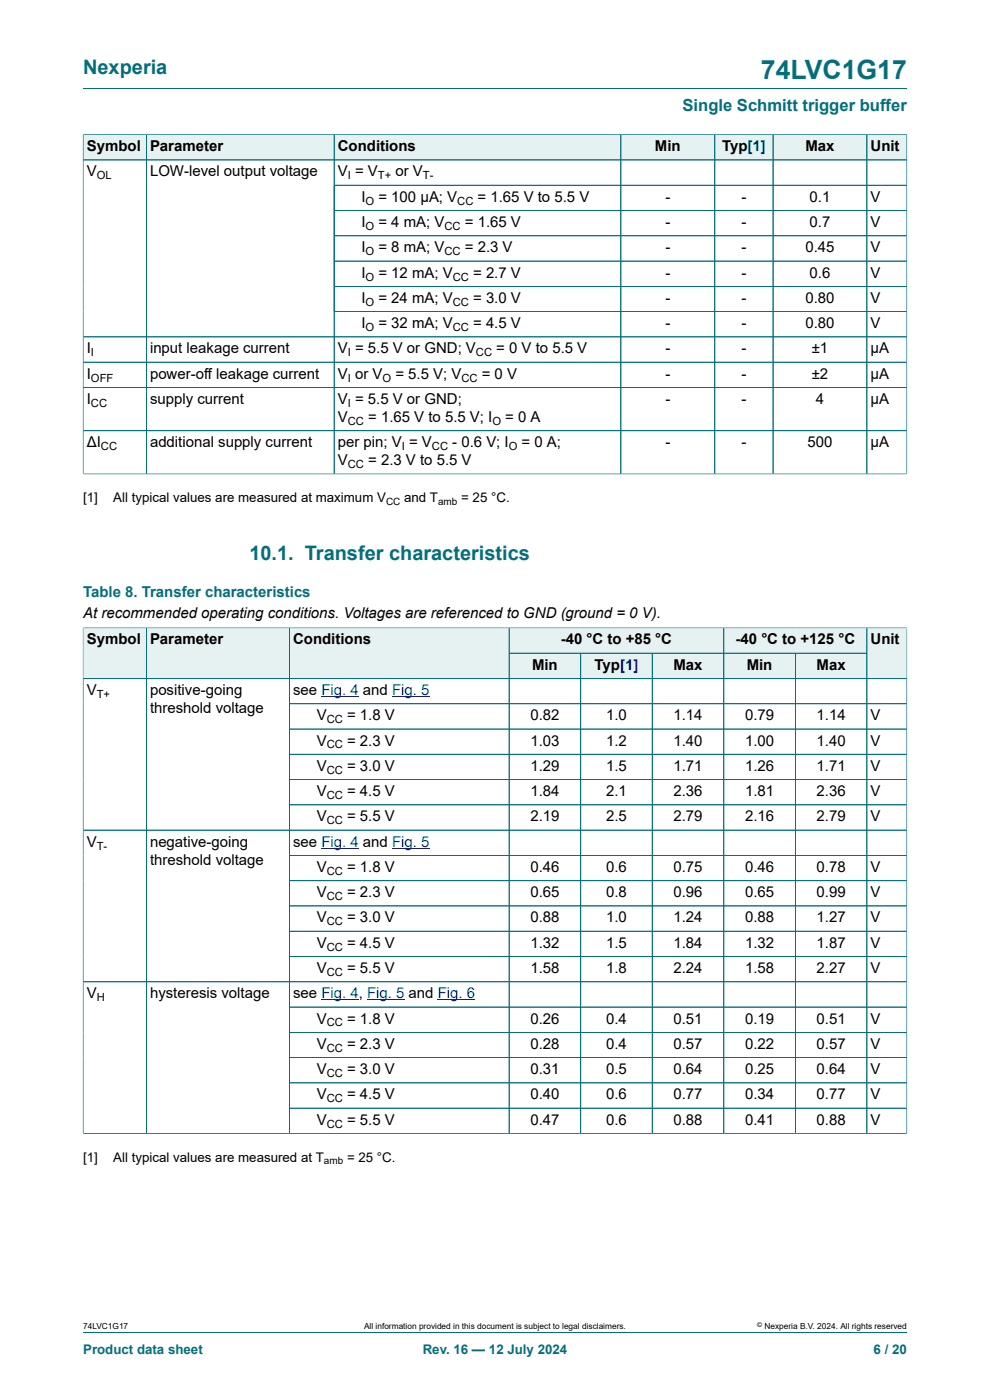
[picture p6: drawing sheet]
<svg xmlns="http://www.w3.org/2000/svg" width="210mm" height="297mm" viewBox="0 0 210 297" stroke-linecap="round" stroke-linejoin="round" font-family="sans-serif">
<defs><g id="words">
<text font-size="5.6" fill="#036f7b" x="161.4" y="16.8">74LVC1G17</text>
<g font-size="4.2" fill="#036f7b">
<text x="17.6" y="15.6">Nexperia</text>
<text x="52.9" y="118.9">10.1. Transfer characteristics</text>
</g>
<text font-size="3.5" fill="#036f7b" x="144.8" y="23.7">Single Schmitt trigger buffer</text>
<g font-size="3.2">
<text x="18.4" y="32.1">Symbol</text>
<text x="31.8" y="32.1">Parameter</text>
<text x="71.7" y="32.1">Conditions</text>
<text x="138.9" y="32.1">Min</text>
<text x="153.2" y="32.1">Typ[1]</text>
<text x="170.8" y="32.1">Max</text>
<text x="184.7" y="32.1">Unit</text>
<text x="18.4" y="37.4">V</text>
<text x="31.8" y="37.4">LOW-level output voltage</text>
<text x="71.7" y="37.4">V = V</text>
<text x="83.9" y="37.4">or V</text>
<text x="76.7" y="42.8">I</text>
<text x="80.3" y="42.8">= 100 μA; V</text>
<text x="101.3" y="42.8">= 1.65 V to 5.5 V</text>
<text x="141.1" y="42.8">-</text>
<text x="157.3" y="42.8">-</text>
<text x="171.7" y="42.8">0.1</text>
<text x="184.7" y="42.8">V</text>
<text x="76.7" y="48.2">I</text>
<text x="76.7" y="53.5">I</text>
<text x="80.3" y="48.2">= 4 mA; V</text>
<text x="80.3" y="53.5">= 8 mA; V</text>
<text x="98.6" y="48.2">= 1.65 V</text>
<text x="98.6" y="53.5">= 2.3 V</text>
<text x="141.1" y="48.2">-</text>
<text x="141.1" y="53.5">-</text>
<text x="157.3" y="48.2">-</text>
<text x="157.3" y="53.5">-</text>
<text x="170.8" y="53.5">0.45</text>
<text x="171.7" y="48.2">0.7</text>
<text x="184.7" y="48.2">V</text>
<text x="184.7" y="53.5">V</text>
<text x="76.7" y="58.9">I</text>
<text x="80.3" y="58.9">= 12 mA; V</text>
<text x="100.4" y="58.9">= 2.7 V</text>
<text x="141.1" y="58.9">-</text>
<text x="157.3" y="58.9">-</text>
<text x="171.7" y="58.9">0.6</text>
<text x="184.7" y="58.9">V</text>
<text x="76.7" y="64.3">I</text>
<text x="80.3" y="64.3">= 24 mA; V</text>
<text x="100.4" y="64.3">= 3.0 V</text>
<text x="141.1" y="64.3">-</text>
<text x="157.3" y="64.3">-</text>
<text x="170.8" y="64.3">0.80</text>
<text x="184.7" y="64.3">V</text>
<text x="76.7" y="69.6">I</text>
<text x="80.3" y="69.6">= 32 mA; V</text>
<text x="100.4" y="69.6">= 4.5 V</text>
<text x="141.1" y="69.6">-</text>
<text x="157.3" y="69.6">-</text>
<text x="170.8" y="69.6">0.80</text>
<text x="184.7" y="69.6">V</text>
<text x="18.4" y="75">I</text>
<text x="31.8" y="75">input leakage current</text>
<text x="71.7" y="75">V = 5.5 V or GND; V</text>
<text x="105.3" y="75">= 0 V to 5.5 V</text>
<text x="141.1" y="75">-</text>
<text x="157.3" y="75">-</text>
<text x="172.2" y="75">±1</text>
<text x="184.7" y="75">μA</text>
<text x="18.4" y="80.3">I</text>
<text x="31.8" y="80.3">power-off leakage current</text>
<text x="71.7" y="80.3">V or V</text>
<text x="83.9" y="80.3">= 5.5 V; V</text>
<text x="102.2" y="80.3">= 0 V</text>
<text x="141.1" y="80.3">-</text>
<text x="157.3" y="80.3">-</text>
<text x="172.2" y="80.3">±2</text>
<text x="184.7" y="80.3">μA</text>
<text x="18.4" y="85.7">I</text>
<text x="31.8" y="85.7">supply current</text>
<text x="71.7" y="85.7">V = 5.5 V or GND;</text>
<text x="71.7" y="89.5">V</text>
<text x="78.1" y="89.5">= 1.65 V to 5.5 V; I</text>
<text x="107.2" y="89.5">= 0 A</text>
<text x="141.1" y="85.7">-</text>
<text x="157.3" y="85.7">-</text>
<text x="173" y="85.7">4</text>
<text x="184.7" y="85.7">μA</text>
<text x="18.4" y="94.9">ΔI</text>
<text x="31.8" y="94.9">additional supply current</text>
<text x="71.7" y="94.9">per pin; V = V</text>
<text x="95.9" y="94.9">- 0.6 V; I</text>
<text x="110.6" y="94.9">= 0 A;</text>
<text x="141.1" y="94.9">-</text>
<text x="157.3" y="94.9">-</text>
<text x="171.3" y="94.9">500</text>
<text x="184.7" y="94.9">μA</text>
<text x="71.7" y="98.7">V</text>
<text x="78.1" y="98.7">= 2.3 V to 5.5 V</text>
<text x="17.6" y="131.1">At recommended operating conditions. Voltages are referenced to GND (ground = 0 V).</text>
<text x="18.4" y="136.7">Symbol</text>
<text x="31.8" y="136.7">Parameter</text>
<text x="62.2" y="136.7">Conditions</text>
<text x="119" y="136.7">-40 °C to +85 °C</text>
<text x="156" y="136.7">-40 °C to +125 °C</text>
<text x="184.7" y="136.7">Unit</text>
<text x="112.9" y="142.1">Min</text>
<text x="126.1" y="142.1">Typ[1]</text>
<text x="142.9" y="142.1">Max</text>
<text x="158.4" y="142.1">Min</text>
<text x="173.2" y="142.1">Max</text>
<text x="18.4" y="147.4">V</text>
<text x="31.8" y="147.4">positive-going</text>
<text x="62.2" y="147.4">see Fig. 4 and Fig. 5</text>
<text x="31.8" y="151.2">threshold voltage</text>
<text x="67.2" y="152.8">V</text>
<text x="73.6" y="152.8">= 1.8 V</text>
<text x="112.5" y="152.8">0.82</text>
<text x="128.6" y="152.8">1.0</text>
<text x="142.9" y="152.8">1.14</text>
<text x="158" y="152.8">0.79</text>
<text x="173.2" y="152.8">1.14</text>
<text x="184.7" y="152.8">V</text>
<text x="67.2" y="158.2">V</text>
<text x="73.6" y="158.2">= 2.3 V</text>
<text x="112.5" y="158.2">1.03</text>
<text x="128.6" y="158.2">1.2</text>
<text x="142.9" y="158.2">1.40</text>
<text x="158" y="158.2">1.00</text>
<text x="173.2" y="158.2">1.40</text>
<text x="184.7" y="158.2">V</text>
<text x="67.2" y="163.5">V</text>
<text x="73.6" y="163.5">= 3.0 V</text>
<text x="112.5" y="163.5">1.29</text>
<text x="128.6" y="163.5">1.5</text>
<text x="142.9" y="163.5">1.71</text>
<text x="158" y="163.5">1.26</text>
<text x="173.2" y="163.5">1.71</text>
<text x="184.7" y="163.5">V</text>
<text x="67.2" y="168.9">V</text>
<text x="73.6" y="168.9">= 4.5 V</text>
<text x="112.5" y="168.9">1.84</text>
<text x="128.6" y="168.9">2.1</text>
<text x="142.9" y="168.9">2.36</text>
<text x="158" y="168.9">1.81</text>
<text x="173.2" y="168.9">2.36</text>
<text x="184.7" y="168.9">V</text>
<text x="18.4" y="179.6">V</text>
<text x="31.8" y="179.6">negative-going</text>
<text x="62.2" y="179.6">see Fig. 4 and Fig. 5</text>
<text x="67.2" y="174.2">V</text>
<text x="73.6" y="174.2">= 5.5 V</text>
<text x="112.5" y="174.2">2.19</text>
<text x="128.6" y="174.2">2.5</text>
<text x="142.9" y="174.2">2.79</text>
<text x="158" y="174.2">2.16</text>
<text x="173.2" y="174.2">2.79</text>
<text x="184.7" y="174.2">V</text>
<text x="31.8" y="183.4">threshold voltage</text>
<text x="67.2" y="185">V</text>
<text x="73.6" y="185">= 1.8 V</text>
<text x="112.5" y="185">0.46</text>
<text x="128.6" y="185">0.6</text>
<text x="142.9" y="185">0.75</text>
<text x="158" y="185">0.46</text>
<text x="173.2" y="185">0.78</text>
<text x="184.7" y="185">V</text>
<text x="67.2" y="190.3">V</text>
<text x="73.6" y="190.3">= 2.3 V</text>
<text x="112.5" y="190.3">0.65</text>
<text x="128.6" y="190.3">0.8</text>
<text x="142.9" y="190.3">0.96</text>
<text x="158" y="190.3">0.65</text>
<text x="173.2" y="190.3">0.99</text>
<text x="184.7" y="190.3">V</text>
<text x="67.2" y="195.7">V</text>
<text x="73.6" y="195.7">= 3.0 V</text>
<text x="112.5" y="195.7">0.88</text>
<text x="128.6" y="195.7">1.0</text>
<text x="142.9" y="195.7">1.24</text>
<text x="158" y="195.7">0.88</text>
<text x="173.2" y="195.7">1.27</text>
<text x="184.7" y="195.7">V</text>
<text x="67.2" y="201.1">V</text>
<text x="73.6" y="201.1">= 4.5 V</text>
<text x="112.5" y="201.1">1.32</text>
<text x="128.6" y="201.1">1.5</text>
<text x="142.9" y="201.1">1.84</text>
<text x="158" y="201.1">1.32</text>
<text x="173.2" y="201.1">1.87</text>
<text x="184.7" y="201.1">V</text>
<text x="67.2" y="206.4">V</text>
<text x="73.6" y="206.4">= 5.5 V</text>
<text x="112.5" y="206.4">1.58</text>
<text x="128.6" y="206.4">1.8</text>
<text x="142.9" y="206.4">2.24</text>
<text x="158" y="206.4">1.58</text>
<text x="173.2" y="206.4">2.27</text>
<text x="184.7" y="206.4">V</text>
<text x="18.4" y="211.8">V</text>
<text x="31.8" y="211.8">hysteresis voltage</text>
<text x="62.2" y="211.8">see Fig. 4, Fig. 5 and Fig. 6</text>
<text x="67.2" y="217.1">V</text>
<text x="73.6" y="217.1">= 1.8 V</text>
<text x="112.5" y="217.1">0.26</text>
<text x="128.6" y="217.1">0.4</text>
<text x="142.9" y="217.1">0.51</text>
<text x="158" y="217.1">0.19</text>
<text x="173.2" y="217.1">0.51</text>
<text x="184.7" y="217.1">V</text>
<text x="67.2" y="222.5">V</text>
<text x="67.2" y="227.9">V</text>
<text x="73.6" y="222.5">= 2.3 V</text>
<text x="73.6" y="227.9">= 3.0 V</text>
<text x="112.5" y="222.5">0.28</text>
<text x="112.5" y="227.9">0.31</text>
<text x="128.6" y="222.5">0.4</text>
<text x="128.6" y="227.9">0.5</text>
<text x="142.9" y="222.5">0.57</text>
<text x="142.9" y="227.9">0.64</text>
<text x="158" y="222.5">0.22</text>
<text x="158" y="227.9">0.25</text>
<text x="173.2" y="222.5">0.57</text>
<text x="173.2" y="227.9">0.64</text>
<text x="184.7" y="222.5">V</text>
<text x="184.7" y="227.9">V</text>
<text x="67.2" y="233.2">V</text>
<text x="73.6" y="233.2">= 4.5 V</text>
<text x="112.5" y="233.2">0.40</text>
<text x="128.6" y="233.2">0.6</text>
<text x="142.9" y="233.2">0.77</text>
<text x="158" y="233.2">0.34</text>
<text x="173.2" y="233.2">0.77</text>
<text x="184.7" y="233.2">V</text>
<text x="67.2" y="238.6">V</text>
<text x="73.6" y="238.6">= 5.5 V</text>
<text x="112.5" y="238.6">0.47</text>
<text x="128.6" y="238.6">0.6</text>
<text x="142.9" y="238.6">0.88</text>
<text x="158" y="238.6">0.41</text>
<text x="173.2" y="238.6">0.88</text>
<text x="184.7" y="238.6">V</text>
</g>
<text font-size="3.2" fill="#036f7b" x="17.6" y="126.6">Table 8. Transfer characteristics</text>
<g font-size="2.8">
<text x="17.6" y="106.5">[1]</text>
<text x="24" y="106.5">All typical values are measured at maximum V</text>
<text x="85.7" y="106.5">and T</text>
<text x="97.8" y="106.5">= 25 °C.</text>
<text x="17.6" y="246.4">[1]</text>
<text x="24" y="246.4">All typical values are measured at T</text>
<text x="73.6" y="246.4">= 25 °C.</text>
</g>
<g font-size="2.8" fill="#036f7b">
<text x="17.6" y="287.2">Product data sheet</text>
<text x="89.7" y="287.2">Rev. 16 — 12 July 2024</text>
<text x="185.3" y="287.2">6 / 20</text>
</g>
<g font-size="2.4">
<text x="20.5" y="38.1">OL</text>
<text x="73.8" y="38.1">I</text>
<text x="80.2" y="38.1">T+</text>
<text x="89.7" y="38.1">T-</text>
<text x="77.5" y="43.4">O</text>
<text x="97" y="43.4">CC</text>
<text x="77.5" y="48.8">O</text>
<text x="94.3" y="48.8">CC</text>
<text x="77.5" y="54.1">O</text>
<text x="77.5" y="59.5">O</text>
<text x="94.3" y="54.1">CC</text>
<text x="96" y="59.5">CC</text>
<text x="77.5" y="64.9">O</text>
<text x="96" y="64.9">CC</text>
<text x="77.5" y="70.2">O</text>
<text x="96" y="70.2">CC</text>
<text x="19.3" y="75.6">I</text>
<text x="73.8" y="75.6">I</text>
<text x="101" y="75.6">CC</text>
<text x="19.3" y="81">OFF</text>
<text x="73.8" y="81">I</text>
<text x="81.1" y="81">O</text>
<text x="97.9" y="81">CC</text>
<text x="19.3" y="86.3">CC</text>
<text x="73.8" y="86.3">I</text>
<text x="21.4" y="95.5">CC</text>
<text x="73.8" y="90.1">CC</text>
<text x="85.2" y="95.5">I</text>
<text x="91.6" y="95.5">CC</text>
<text x="104.4" y="90.1">O</text>
<text x="107.9" y="95.5">O</text>
<text x="73.8" y="99.3">CC</text>
<text x="20.5" y="148.1">T+</text>
<text x="69.3" y="153.4">CC</text>
<text x="69.3" y="158.8">CC</text>
<text x="69.3" y="164.1">CC</text>
<text x="69.3" y="169.5">CC</text>
<text x="69.3" y="174.9">CC</text>
<text x="20.5" y="180.2">T-</text>
<text x="69.3" y="185.6">CC</text>
<text x="69.3" y="191">CC</text>
<text x="69.3" y="196.3">CC</text>
<text x="69.3" y="201.7">CC</text>
<text x="69.3" y="207">CC</text>
<text x="20.5" y="212.4">H</text>
<text x="69.3" y="217.8">CC</text>
<text x="69.3" y="223.1">CC</text>
<text x="69.3" y="228.5">CC</text>
<text x="69.3" y="233.8">CC</text>
<text x="69.3" y="239.2">CC</text>
</g>
<g font-size="2.1">
<text x="81.9" y="107">CC</text>
<text x="92.9" y="107">amb</text>
<text x="68.7" y="247">amb</text>
</g>
<g font-size="1.8">
<text x="17.6" y="282">74LVC1G17</text>
<text x="77.2" y="282">All information provided in this document is subject to legal disclaimers.</text>
<text x="162.2" y="282">Nexperia B.V. 2024. All rights reserved</text>
</g>
<text font-size="1.4" x="160.6" y="281.6">©</text>
</g></defs>
<path d="M17.6 18.8h174.8" fill="none" stroke="#036f7b" stroke-width=".21"/>
<path d="M17.7 28.6h13.3v5.3h-13.3z" fill="#e6f1f2"/>
<path d="M17.6 28.5v5.4h13.4v-5.3h-13.4" fill="none" stroke="#036f7b" stroke-width=".21"/>
<path d="M31.1 28.6h39.7v5.3h-39.7z" fill="#e6f1f2"/>
<path d="M31 28.6h39.9v5.3h-39.9z" fill="none" stroke="#036f7b" stroke-width=".21"/>
<path d="M71 28.6h59.6v5.3h-59.6z" fill="#e6f1f2"/>
<path d="M130.6 28.6h-59.7v5.3h59.7" fill="none" stroke="#036f7b" stroke-width=".21"/>
<path d="M130.6 28.6h1v5.3h-1z" fill="#e6f1f2"/>
<path d="M130.6 28.6h1.1v5.3h-1.1" fill="none" stroke="#036f7b" stroke-width=".21"/>
<path d="M131.8 28.6h19.8v5.3h-19.8z" fill="#e6f1f2"/>
<path d="M131.7 28.6h19.9v5.3h-19.9z" fill="none" stroke="#036f7b" stroke-width=".21"/>
<path d="M151.7 28.6h12.2v5.3h-12.2z" fill="#e6f1f2"/>
<path d="M151.6 28.6h12.4v5.3h-12.4z" fill="none" stroke="#036f7b" stroke-width=".21"/>
<path d="M164 28.6h19.8v5.3h-19.8z" fill="#e6f1f2"/>
<path d="M164 28.6h19.9v5.3h-19.9z" fill="none" stroke="#036f7b" stroke-width=".21"/>
<path d="M184 28.6h8.3v5.3h-8.3z" fill="#e6f1f2"/>
<g fill="none" stroke="#036f7b" stroke-width=".21">
<path d="M17.6 33.9h174.8M17.6 28.6v72M17.7 28.6h174.7M31 28.6v71.9M70.9 39.3h121.5M70.9 28.6v71.9M131.7 28.6v71.9M151.6 28.6v71.9M164 28.6v71.9M183.9 28.6v71.9M192.4 28.5v72.1M70.9 44.7h121.5"/>
<path d="M70.9 50h121.5M70.9 55.4h121.5M17.6 71.5h174.8M17.6 76.8h174.8M70.9 60.7h121.5M70.9 66.1h121.5M17.6 82.2h174.8M17.6 91.4h174.8M17.6 100.5h174.8M108 133.2h45.5v5.4h-45.5z"/>
</g>
<path d="M108.1 133.3h45.4v5.2h-45.4z" fill="#e6f1f2"/>
<path d="M153.5 133.2h30.4v5.4h-30.4z" fill="none" stroke="#036f7b" stroke-width=".21"/>
<path d="M153.6 133.3h30.2v5.2h-30.2z" fill="#e6f1f2"/>
<path d="M17.6 133.1v10.8h13.4v-10.7h-13.4" fill="none" stroke="#036f7b" stroke-width=".21"/>
<path d="M17.7 133.3h13.3v10.6h-13.3z" fill="#e6f1f2"/>
<path d="M31 133.2h30.4v10.7h-30.4z" fill="none" stroke="#036f7b" stroke-width=".21"/>
<path d="M31.1 133.3h30.2v10.6h-30.2z" fill="#e6f1f2"/>
<path d="M106.9 133.2h-45.5v10.7h45.5" fill="none" stroke="#036f7b" stroke-width=".21"/>
<path d="M61.5 133.3h45.4v10.6h-45.4z" fill="#e6f1f2"/>
<path d="M106.9 133.2h1.1v10.7h-1.1" fill="none" stroke="#036f7b" stroke-width=".21"/>
<g fill="#e6f1f2">
<path d="M106.9 133.3h1v10.6h-1z"/>
<path d="M108.1 138.6h15v5.3h-15z"/>
</g>
<path d="M108 138.6h15.2v5.3h-15.2z" fill="none" stroke="#036f7b" stroke-width=".21"/>
<path d="M123.2 138.6h15.1v5.3h-15.1z" fill="#e6f1f2"/>
<path d="M123.2 138.6h15.2v5.3h-15.2z" fill="none" stroke="#036f7b" stroke-width=".21"/>
<path d="M138.4 138.6h15.1v5.3h-15.1z" fill="#e6f1f2"/>
<path d="M138.4 138.6h15.1v5.3h-15.1z" fill="none" stroke="#036f7b" stroke-width=".21"/>
<path d="M153.6 138.6h15v5.3h-15z" fill="#e6f1f2"/>
<path d="M153.5 138.6h15.2v5.3h-15.2z" fill="none" stroke="#036f7b" stroke-width=".21"/>
<path d="M168.8 138.6h15v5.3h-15z" fill="#e6f1f2"/>
<path d="M192.4 133.1v10.8h-23.7v-5.3h15.2M192.4 133.2h-8.5v10.7" fill="none" stroke="#036f7b" stroke-width=".21"/>
<path d="M184 133.3h8.3v10.6h-8.3z" fill="#e6f1f2"/>
<g fill="none" stroke="#036f7b" stroke-width=".21">
<path d="M17.6 133.3v107.2M17.7 133.2h174.6M31 133.3v107.2M61.4 133.3v107.2M108 133.3v107.2M108.1 138.6h75.7M123.2 138.6v101.9M138.4 138.6v101.9M153.5 133.3v107.2M168.7 138.6v101.9M183.9 133.3v107.2M192.4 133.3v107.2"/>
<path d="M17.6 143.9h174.8M192.4 149.3h-131M192.4 154.7h-131M61.4 160h131M61.4 170.7h131M192.4 165.4h-131M192.4 176.1h-174.8M61.4 186.8h131M61.4 197.6h131M192.4 181.5h-131M192.4 192.2h-131M61.4 219h131"/>
<path d="M192.4 202.9h-131M192.4 208.3h-174.8M192.4 213.6h-131M192.4 224.4h-131M192.4 229.7h-131M192.4 235.1h-131M192.4 240.5h-174.8M17.6 282.6h174.8"/>
</g>
<path d="M68.2 147.8h7.9M83.2 147.8h7.9M68.2 179.9h7.9M83.2 179.9h7.9M68.2 212.1h7.9M77.9 212.1h7.9M92.9 212.1h7.9" fill="none" stroke="#00f" stroke-width=".21"/>
<use href="#words"/>
</svg>
